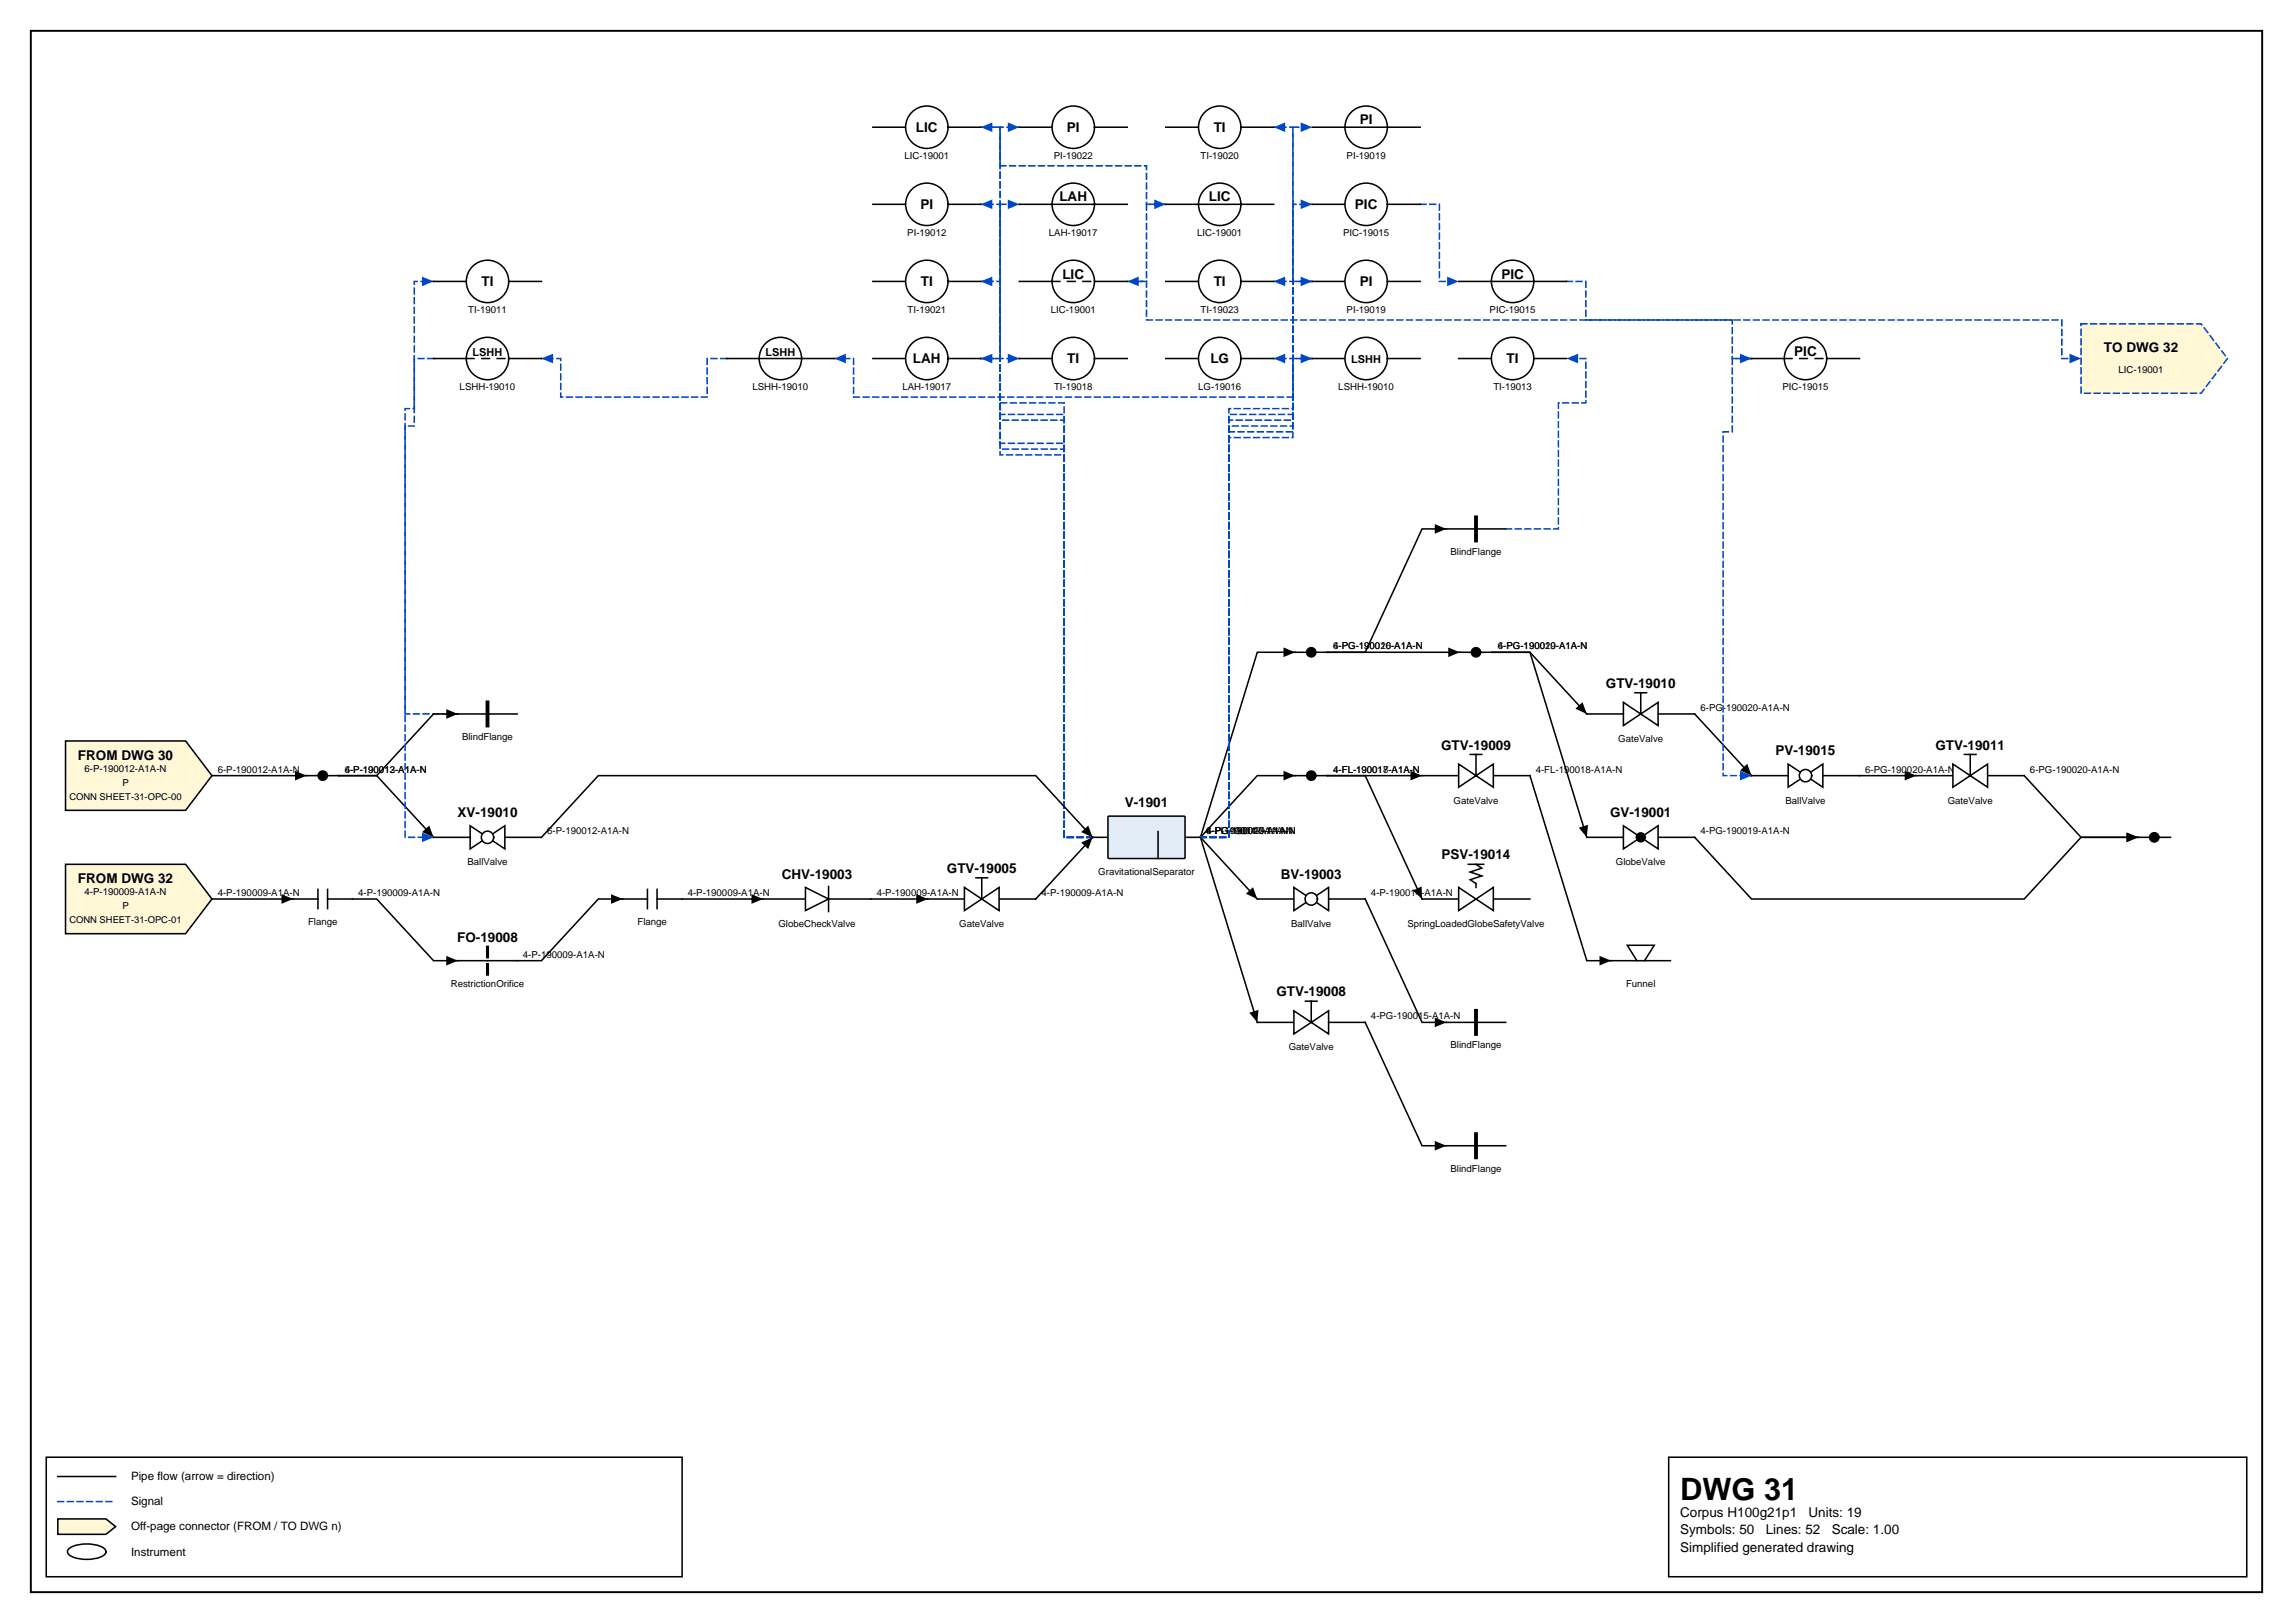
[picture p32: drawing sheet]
<svg xmlns="http://www.w3.org/2000/svg" width="420mm" height="297mm" viewBox="0 0 420 297" stroke-linecap="round" stroke-linejoin="round" font-family="sans-serif">
<defs><g id="words">
<text font-size="5.6" x="307.6" y="274.5">DWG 31</text>
<g font-size="2.5">
<text x="249" y="22.8">PI</text>
<text x="167.7" y="24.1">LIC</text>
<text x="195.3" y="24.1">PI</text>
<text x="222.2" y="24.1">TI</text>
<text x="168.5" y="38.3">PI</text>
<text x="194" y="36.9">LAH</text>
<text x="221.3" y="36.9">LIC</text>
<text x="248.1" y="38.3">PIC</text>
<text x="88.2" y="52.4">TI</text>
<text x="168.6" y="52.4">TI</text>
<text x="194.5" y="51">LIC</text>
<text x="222.2" y="52.4">TI</text>
<text x="249" y="52.4">PI</text>
<text x="274.9" y="51">PIC</text>
<text x="328.5" y="65.1">PIC</text>
<text x="385.2" y="64.4">TO DWG 32</text>
<text x="167.1" y="66.5">LAH</text>
<text x="195.4" y="66.5">TI</text>
<text x="221.6" y="66.5">LG</text>
<text x="275.8" y="66.5">TI</text>
<text x="294" y="125.9">GTV-19010</text>
<text x="263.8" y="137.2">GTV-19009</text>
<text x="354.3" y="137.2">GTV-19011</text>
<text x="14.3" y="139">FROM DWG 30</text>
<text x="325.1" y="138.3">PV-19015</text>
<text x="83.8" y="149.5">XV-19010</text>
<text x="205.9" y="147.8">V-1901</text>
<text x="294.8" y="149.5">GV-19001</text>
<text x="14.3" y="161.6">FROM DWG 32</text>
<text x="143.1" y="160.8">CHV-19003</text>
<text x="173.4" y="159.8">GTV-19005</text>
<text x="234.5" y="160.8">BV-19003</text>
<text x="263.9" y="157.3">PSV-19014</text>
<text x="83.7" y="172.5">FO-19008</text>
<text x="233.7" y="182.4">GTV-19008</text>
<text x="307.6" y="277.6">Corpus H100g21p1</text>
<text x="307.6" y="280.8">Symbols: 50</text>
<text x="323.3" y="280.8">Lines: 52</text>
<text x="331.1" y="277.6">Units: 19</text>
<text x="335.3" y="280.8">Scale: 1.00</text>
<text x="307.6" y="284">Simplified generated drawing</text>
</g>
<g font-size="2.1">
<text x="24" y="270.9">Pipe flow (arrow = direction)</text>
<text x="24" y="275.5">Signal</text>
<text x="24" y="280.1">Off-page connector (FROM / TO DWG n)</text>
<text x="24" y="284.7">Instrument</text>
</g>
<g font-size="2">
<text x="86.5" y="65.1">LSHH</text>
<text x="140.2" y="65.1">LSHH</text>
<text x="247.4" y="66.5">LSHH</text>
</g>
<g font-size="1.8">
<text x="165.6" y="29.1">LIC-19001</text>
<text x="192.9" y="29.1">PI-19022</text>
<text x="219.8" y="29.1">TI-19020</text>
<text x="246.5" y="29.1">PI-19019</text>
<text x="166.1" y="43.2">PI-19012</text>
<text x="192" y="43.2">LAH-19017</text>
<text x="219.2" y="43.2">LIC-19001</text>
<text x="245.9" y="43.2">PIC-19015</text>
<text x="85.7" y="57.3">TI-19011</text>
<text x="166.2" y="57.3">TI-19021</text>
<text x="192.4" y="57.3">LIC-19001</text>
<text x="219.8" y="57.3">TI-19023</text>
<text x="246.5" y="57.3">PI-19019</text>
<text x="272.7" y="57.3">PIC-19015</text>
<text x="84.2" y="71.4">LSHH-19010</text>
<text x="137.8" y="71.4">LSHH-19010</text>
<text x="165.2" y="71.4">LAH-19017</text>
<text x="193" y="71.4">TI-19018</text>
<text x="219.4" y="71.4">LG-19016</text>
<text x="245" y="71.4">LSHH-19010</text>
<text x="273.4" y="71.4">TI-19013</text>
<text x="326.3" y="71.4">PIC-19015</text>
<text x="387.9" y="68.4">LIC-19001</text>
<text x="265.6" y="101.6">BlindFlange</text>
<text x="244.1" y="118.9">4-PG-190016-A1A-N</text>
<text x="244.1" y="118.9">6-PG-190020-A1A-N</text>
<text x="274.2" y="118.9">6-PG-190020-A1A-N</text>
<text x="274.2" y="118.9">4-PG-190019-A1A-N</text>
<text x="311.3" y="130.1">6-PG-190020-A1A-N</text>
<text x="84.6" y="135.4">BlindFlange</text>
<text x="296.3" y="135.8">GateValve</text>
<text x="15.5" y="141.3">6-P-190012-A1A-N</text>
<text x="22.4" y="143.8">P</text>
<text x="39.9" y="141.4">6-P-190012-A1A-N</text>
<text x="63.1" y="141.4">4-P-190013-A1A-N</text>
<text x="63.1" y="141.4">6-P-190012-A1A-N</text>
<text x="244.1" y="141.4">4-FL-190018-A1A-N</text>
<text x="244.1" y="141.4">4-FL-190017-A1A-N</text>
<text x="281.2" y="141.4">4-FL-190018-A1A-N</text>
<text x="341.5" y="141.4">6-PG-190020-A1A-N</text>
<text x="371.7" y="141.4">6-PG-190020-A1A-N</text>
<text x="266.1" y="147.1">GateValve</text>
<text x="326.9" y="147.1">BallValve</text>
<text x="356.6" y="147.1">GateValve</text>
<text x="100.2" y="152.7">6-P-190012-A1A-N</text>
<text x="220.8" y="152.7">6-PG-190020-A1A-N</text>
<text x="220.8" y="152.7">4-PG-190015-A1A-N</text>
<text x="220.8" y="152.7">4-P-190014-A1A-N</text>
<text x="220.8" y="152.7">4-FL-190017-A1A-N</text>
<text x="311.3" y="152.7">4-PG-190019-A1A-N</text>
<text x="85.6" y="158.4">BallValve</text>
<text x="201.1" y="160.1">GravitationalSeparator</text>
<text x="295.8" y="158.4">GlobeValve</text>
<text x="15.5" y="163.9">4-P-190009-A1A-N</text>
<text x="22.4" y="166.4">P</text>
<text x="39.9" y="164">4-P-190009-A1A-N</text>
<text x="65.6" y="164">4-P-190009-A1A-N</text>
<text x="125.9" y="164">4-P-190009-A1A-N</text>
<text x="160.5" y="164">4-P-190009-A1A-N</text>
<text x="190.7" y="164">4-P-190009-A1A-N</text>
<text x="251" y="164">4-P-190014-A1A-N</text>
<text x="56.4" y="169.3">Flange</text>
<text x="116.7" y="169.3">Flange</text>
<text x="142.5" y="169.7">GlobeCheckValve</text>
<text x="175.6" y="169.7">GateValve</text>
<text x="236.4" y="169.7">BallValve</text>
<text x="257.7" y="169.7">SpringLoadedGlobeSafetyValve</text>
<text x="95.7" y="175.3">4-P-190009-A1A-N</text>
<text x="82.5" y="180.6">RestrictionOrifice</text>
<text x="297.7" y="180.6">Funnel</text>
<text x="251" y="186.6">4-PG-190015-A1A-N</text>
<text x="265.6" y="191.9">BlindFlange</text>
<text x="235.9" y="192.2">GateValve</text>
<text x="265.6" y="214.5">BlindFlange</text>
</g>
<g font-size="1.7">
<text x="12.7" y="146.4">CONN SHEET-31-OPC-00</text>
<text x="12.7" y="169">CONN SHEET-31-OPC-01</text>
</g>
</g></defs>
<path d="M5.6 5.6h408.6v285.8h-408.6z" fill="none" stroke="#000" stroke-width=".35"/>
<path d="M8.5 266.7h116.4v21.9h-116.4zM10.6 270.2h10.6M305.5 266.7h105.8v21.9h-105.8z" fill="none" stroke="#000" stroke-width=".28"/>
<path d="M10.6 274.8h10.6" fill="none" stroke="#0046c8" stroke-width=".28" stroke-dasharray="1.1 .7"/>
<path d="M10.6 278h8.8l1.8 1.4-1.8 1.4h-8.8z" fill="#fff7d6" stroke="#000" stroke-width=".28"/>
<path d="M12.7 283.4a6.7 6.7 0 0 1 6.3 0 .72 .72 0 0 1 0 1.2 6.7 6.7 0 0 1-6.3 0 .72 .72 0 0 1 0-1.2z" fill="none" stroke="#000" stroke-width=".28"/>
<path d="M275.7 96.8h9.6v-23.1h5v-8.1h-3.5" fill="none" stroke="#0046c8" stroke-width=".28" stroke-dasharray="1.1 .7"/>
<path d="M286.8 65.6l2.1-.9v1.8z" fill="#0046c8"/>
<path d="M83.8 130.7h-9.6v-55.9h1.6v-23.3h3.6" fill="none" stroke="#0046c8" stroke-width=".28" stroke-dasharray="1.1 .7"/>
<path d="M77.3 50.6l2.1 .9-2.1 .9z" fill="#0046c8"/>
<path d="M206.4 51.5h3.5v7.1h167.6v7h3.5" fill="none" stroke="#0046c8" stroke-width=".28" stroke-dasharray="1.1 .7"/>
<path d="M378.9 64.7l2.1 .9-2.1 .9z" fill="#0046c8"/>
<path d="M264.8 96.8h-4.5l-10.4 22.6h-6.9h24.3M280.1 142l10.4 33.8h4.5M64.5 164.5h4.5l10.4 11.3h4.4M114 164.5h-4.5l-10.4 11.3h-4.4M159.5 164.5h10.4" fill="none" stroke="#000" stroke-width=".28"/>
<path d="M262.7 95.9l2.1 .9-2.1 .9zM265.1 118.5l2.2 .9-2.2 .9zM81.7 174.9l2.1 .9-2.1 .9zM111.9 163.7l2.1 .8-2.1 .9zM167.7 163.7l2.2 .8-2.2 .9zM292.8 174.9l2.2 .9-2.2 .9z" fill="#000"/>
<path d="M200 153.2h-5.2v-77.4h-11.7v-10.2h3.5" fill="none" stroke="#0046c8" stroke-width=".28" stroke-dasharray="1.1 .7"/>
<path d="M184.5 64.7l2.1 .9-2.1 .9z" fill="#0046c8"/>
<path d="M200 153.2h-5.2v-76.3h-11.7v-53.6h3.5" fill="none" stroke="#0046c8" stroke-width=".28" stroke-dasharray="1.1 .7"/>
<path d="M184.5 22.4l2.1 .9-2.1 .9z" fill="#0046c8"/>
<path d="M237.1 119.4h-6.9l-10.4 33.8 10.4 33.9" fill="none" stroke="#000" stroke-width=".28"/>
<path d="M235 118.5l2.1 .9-2.1 .9zM228.7 185.3l1.7-.5-.2 2.3z" fill="#000"/>
<path d="M219.8 153.2h5.2v-75.2h11.7v-12.4h-3.5" fill="none" stroke="#0046c8" stroke-width=".28" stroke-dasharray="1.1 .7"/>
<path d="M233.2 65.6l2.1-.9v1.8z" fill="#0046c8"/>
<path d="M219.8 153.2h5.2v-74.2h11.7v-27.5h-3.5" fill="none" stroke="#0046c8" stroke-width=".28" stroke-dasharray="1.1 .7"/>
<path d="M233.2 51.5l2.1-.9v1.8z" fill="#0046c8"/>
<path d="M219.8 153.2l10.4 11.3" fill="none" stroke="#000" stroke-width=".28"/>
<path d="M228.1 163.6l1.3-1.2 .8 2.1z" fill="#000"/>
<path d="M219.8 153.2h5.2v-73.1h11.7v-56.8h-3.5" fill="none" stroke="#0046c8" stroke-width=".28" stroke-dasharray="1.1 .7"/>
<path d="M233.2 23.3l2.1-.9v1.8z" fill="#0046c8"/>
<path d="M200 153.2h-5.2v-72.1h-11.7v-15.5h-3.5" fill="none" stroke="#0046c8" stroke-width=".28" stroke-dasharray="1.1 .7"/>
<path d="M179.6 65.6l2.1-.9v1.8z" fill="#0046c8"/>
<path d="M237.1 142h-6.9l-10.4 11.2" fill="none" stroke="#000" stroke-width=".28"/>
<path d="M235 141.1l2.1 .9-2.1 .8z" fill="#000"/>
<path d="M200 153.2h-5.2v-71h-11.7v-30.7h-3.5" fill="none" stroke="#0046c8" stroke-width=".28" stroke-dasharray="1.1 .7"/>
<path d="M179.6 51.5l2.1-.9v1.8z" fill="#0046c8"/>
<path d="M200 153.2h-5.2v-69.9h-11.7v-45.9h-3.5" fill="none" stroke="#0046c8" stroke-width=".28" stroke-dasharray="1.1 .7"/>
<path d="M179.6 37.4l2.1-.9v1.8z" fill="#0046c8"/>
<path d="M200 153.2h-5.2v-79.5h-11.7v-50.4h-3.5" fill="none" stroke="#0046c8" stroke-width=".28" stroke-dasharray="1.1 .7"/>
<path d="M179.6 23.3l2.1-.9v1.8z" fill="#0046c8"/>
<path d="M219.8 153.2h5.2v-78.4h11.7v-9.2h3.5" fill="none" stroke="#0046c8" stroke-width=".28" stroke-dasharray="1.1 .7"/>
<path d="M238.1 64.7l2.1 .9-2.1 .9z" fill="#0046c8"/>
<path d="M219.8 153.2h5.2v-77.4h11.7v-24.3h3.5" fill="none" stroke="#0046c8" stroke-width=".28" stroke-dasharray="1.1 .7"/>
<path d="M238.1 50.6l2.1 .9-2.1 .9z" fill="#0046c8"/>
<path d="M219.8 153.2h5.2v-76.3h11.7v-39.5h3.5" fill="none" stroke="#0046c8" stroke-width=".28" stroke-dasharray="1.1 .7"/>
<path d="M238.1 36.5l2.1 .9-2.1 .9z" fill="#0046c8"/>
<path d="M83.8 130.7h-4.4l-10.4 11.3h-6.9h6.9l10.4 11.2M249.9 187.1l10.4 22.6h4.5" fill="none" stroke="#000" stroke-width=".28"/>
<path d="M81.7 129.8l2.1 .9-2.1 .9zM77.3 152.3l1.3-1.2 .8 2.1zM262.7 208.8l2.1 .9-2.1 .9z" fill="#000"/>
<path d="M133 65.6h-3.5v7.1h-26.8v-7.1h-3.6" fill="none" stroke="#0046c8" stroke-width=".28" stroke-dasharray="1.1 .7"/>
<path d="M99.1 65.6l2.1-.9v1.8z" fill="#0046c8"/>
<path d="M249.9 164.5l10.4 22.6h4.5" fill="none" stroke="#000" stroke-width=".28"/>
<path d="M262.7 186.2l2.1 .9-2.1 .9z" fill="#000"/>
<path d="M213.4 37.4h-3.5v14.1h-3.5" fill="none" stroke="#0046c8" stroke-width=".28" stroke-dasharray="1.1 .7"/>
<path d="M206.4 51.5l2.1-.9v1.8z" fill="#0046c8"/>
<path d="M310.3 130.7l10.4 11.3M38.8 142h17.3" fill="none" stroke="#000" stroke-width=".28"/>
<path d="M54 141.1l2.1 .9-2.1 .8zM318.6 141l1.3-1.2 .8 2.2z" fill="#000"/>
<path d="M79.4 65.6h-3.6v12.4h-1.6v75.2h5.2" fill="none" stroke="#0046c8" stroke-width=".28" stroke-dasharray="1.1 .7"/>
<path d="M77.3 152.4l2.1 .8-2.1 .9z" fill="#0046c8"/>
<path d="M179.6 65.6h3.5v-28.2h3.5" fill="none" stroke="#0046c8" stroke-width=".28" stroke-dasharray="1.1 .7"/>
<path d="M184.5 36.5l2.1 .9-2.1 .9z" fill="#0046c8"/>
<path d="M260.3 142h-17.3h6.9l10.4 22.5M370.6 142l10.4 11.2h10.4h-10.4l-10.4 11.3h-49.9l-10.4-11.3" fill="none" stroke="#000" stroke-width=".28"/>
<path d="M258.2 141.1l2.1 .9-2.1 .8zM389.3 152.4l2.1 .8-2.1 .9zM258.7 163l1.6-.8v2.3z" fill="#000"/>
<path d="M320.7 65.6h-3.6v13.4h-1.6v63h5.2" fill="none" stroke="#0046c8" stroke-width=".28" stroke-dasharray="1.1 .7"/>
<path d="M318.6 141.1l2.1 .9-2.1 .8z" fill="#0046c8"/>
<path d="M99.1 153.2l10.4-11.2h80.1l10.4 11.2-10.4 11.3M340.4 142h10.4" fill="none" stroke="#000" stroke-width=".28"/>
<path d="M197.9 154.2l2.1-1-.8 2.2zM197.9 152.3l1.3-1.2 .8 2.1zM348.7 141.1l2.1 .9-2.1 .8z" fill="#000"/>
<path d="M179.6 23.3h3.5v7h26.8v7.1h3.5" fill="none" stroke="#0046c8" stroke-width=".28" stroke-dasharray="1.1 .7"/>
<path d="M211.3 36.5l2.1 .9-2.1 .9z" fill="#0046c8"/>
<path d="M286.8 51.5h3.5v7.1h26.8v7h3.6" fill="none" stroke="#0046c8" stroke-width=".28" stroke-dasharray="1.1 .7"/>
<path d="M318.6 64.7l2.1 .9-2.1 .9z" fill="#0046c8"/>
<path d="M290.5 130.7l-10.4-11.3h-6.9h6.9l10.4 33.8" fill="none" stroke="#000" stroke-width=".28"/>
<path d="M288.4 129.7l1.3-1.2 .8 2.2zM289 151.5l1.7-.5-.2 2.2z" fill="#000"/>
<path d="M240.2 65.6h-3.5v7.1h-80.4v-7.1h-3.5" fill="none" stroke="#0046c8" stroke-width=".28" stroke-dasharray="1.1 .7"/>
<path d="M152.8 65.6l2.1-.9v1.8z" fill="#0046c8"/>
<path d="M240.2 51.5h-3.5v-28.2h3.5" fill="none" stroke="#0046c8" stroke-width=".28" stroke-dasharray="1.1 .7"/>
<path d="M238.1 22.4l2.1 .9-2.1 .9z" fill="#0046c8"/>
<path d="M260 37.4h3.5v14.1h3.6" fill="none" stroke="#0046c8" stroke-width=".28" stroke-dasharray="1.1 .7"/>
<path d="M264.9 50.6l2.2 .9-2.2 .9z" fill="#0046c8"/>
<path d="M186.6 65.6h6M200.4 65.6h6M38.8 164.5h14.9M124.8 164.5h14.9" fill="none" stroke="#000" stroke-width=".28"/>
<path d="M51.5 163.7l2.2 .8-2.2 .9zM137.6 163.7l2.1 .8-2.1 .9z" fill="#000"/>
<circle cx="196.5" cy="65.6" r="3.9" fill="#fff" stroke="#000" stroke-width=".28"/>
<path d="M186.6 51.5h6M200.4 51.5h6M264.8 96.8h10.9M83.8 130.7h10.9" fill="none" stroke="#000" stroke-width=".28"/>
<path d="M270.2 94.7v4.2M89.3 128.6v4.2" fill="none" stroke="#000" stroke-width=".71"/>
<circle cx="196.5" cy="51.5" r="3.9" fill="#fff" stroke="#000" stroke-width=".28"/>
<path d="M186.6 37.4h6M200.4 37.4h6M192.6 51.5h1.4M195.4 51.5h1.4M198.3 51.5h1.4" fill="none" stroke="#000" stroke-width=".28"/>
<circle cx="196.5" cy="37.4" r="3.9" fill="#fff" stroke="#000" stroke-width=".28"/>
<path d="M186.6 23.3h6M192.6 37.4h7.8M200.4 23.3h6M83.8 175.8h10.9" fill="none" stroke="#000" stroke-width=".28"/>
<path d="M89.3 173.4v1.7M89.3 176.5v1.8" fill="none" stroke="#000" stroke-width=".56"/>
<circle cx="196.5" cy="23.3" r="3.9" fill="#fff" stroke="#000" stroke-width=".28"/>
<path d="M237.1 119.4h5.9M53.7 164.5h4.5M58.2 162.8v3.5M60 164.5h4.5M60 162.8v3.5M139.7 164.5h7.8M151.7 164.5h7.8" fill="none" stroke="#000" stroke-width=".28"/>
<circle cx="240.1" cy="119.4" r=".85" fill="#000" stroke="#000" stroke-width=".28"/>
<path d="M147.5 162.4l4.2 2.1-4.2 2.2z" fill="#fff" stroke="#000" stroke-width=".28"/>
<path d="M260.3 142h6.8M273.4 142h6.7M151.7 162.2v4.6" fill="none" stroke="#000" stroke-width=".28"/>
<path d="M267.1 139.8l6.3 4.3v-4.3l-6.3 4.3z" fill="#fff" stroke="#000" stroke-width=".28"/>
<path d="M269.2 138.1h2.1M270.2 138.1v3.9M200 153.2h2.8M217 153.2h2.8" fill="none" stroke="#000" stroke-width=".28"/>
<path d="M202.9 149.4h14v7.7h-14z" fill="#e2ecf7" stroke="#000" stroke-width=".28"/>
<path d="M212 152.2v4.9M230.2 187.1h6.7M243.2 187.1h6.7" fill="none" stroke="#000" stroke-width=".28"/>
<path d="M236.9 185l6.3 4.2v-4.2l-6.3 4.2z" fill="#fff" stroke="#000" stroke-width=".28"/>
<path d="M213.4 65.6h6M227.2 65.6h6M239 183.2h2.1M240.1 183.2v3.9" fill="none" stroke="#000" stroke-width=".28"/>
<circle cx="223.3" cy="65.6" r="3.9" fill="#fff" stroke="#000" stroke-width=".28"/>
<path d="M133 65.6h6M146.8 65.6h6M56.1 142h6" fill="none" stroke="#000" stroke-width=".28"/>
<circle cx="59.1" cy="142" r=".85" fill="#000" stroke="#000" stroke-width=".28"/>
<circle cx="142.9" cy="65.6" r="3.9" fill="#fff" stroke="#000" stroke-width=".28"/>
<path d="M139 65.6h7.8M267.1 65.6h5.9M280.8 65.6h6" fill="none" stroke="#000" stroke-width=".28"/>
<circle cx="276.9" cy="65.6" r="3.9" fill="#fff" stroke="#000" stroke-width=".28"/>
<path d="M213.4 51.5h6M227.2 51.5h6" fill="none" stroke="#000" stroke-width=".28"/>
<circle cx="223.3" cy="51.5" r="3.9" fill="#fff" stroke="#000" stroke-width=".28"/>
<path d="M230.2 164.5h6.7M243.2 164.5h6.7" fill="none" stroke="#000" stroke-width=".28"/>
<g fill="#fff" stroke="#000" stroke-width=".28">
<path d="M236.9 162.4l6.3 4.3v-4.3l-6.3 4.3z"/>
<circle cx="240.1" cy="164.5" r="1.13"/>
</g>
<path d="M213.4 37.4h6M227.2 37.4h6" fill="none" stroke="#000" stroke-width=".28"/>
<circle cx="223.3" cy="37.4" r="3.9" fill="#fff" stroke="#000" stroke-width=".28"/>
<path d="M219.4 37.4h7.8M295 175.8h4.7M301.1 175.8h4.7" fill="none" stroke="#000" stroke-width=".28"/>
<path d="M297.9 173h5l-1.8 2.8h-1.4z" fill="#fff" stroke="#000" stroke-width=".28"/>
<path d="M213.4 23.3h6M227.2 23.3h6" fill="none" stroke="#000" stroke-width=".28"/>
<circle cx="223.3" cy="23.3" r="3.9" fill="#fff" stroke="#000" stroke-width=".28"/>
<path d="M12 135.6h22l4.8 6.4-4.8 6.3h-22z" fill="#fff7d6" stroke="#000" stroke-width=".28"/>
<path d="M290.5 130.7h6.7M303.6 130.7h6.7" fill="none" stroke="#000" stroke-width=".28"/>
<path d="M297.2 128.6l6.4 4.2v-4.2l-6.4 4.2z" fill="#fff" stroke="#000" stroke-width=".28"/>
<path d="M79.4 65.6h6M93.1 65.6h6M299.3 126.8h2.1M300.4 126.8v3.9" fill="none" stroke="#000" stroke-width=".28"/>
<circle cx="89.3" cy="65.6" r="3.9" fill="#fff" stroke="#000" stroke-width=".28"/>
<path d="M85.4 65.6h1.4M88.2 65.6h1.4M91 65.6h1.4M159.8 65.6h6M173.6 65.6h6" fill="none" stroke="#000" stroke-width=".28"/>
<circle cx="169.7" cy="65.6" r="3.9" fill="#fff" stroke="#000" stroke-width=".28"/>
<path d="M237.1 142h5.9" fill="none" stroke="#000" stroke-width=".28"/>
<circle cx="240.1" cy="142" r=".85" fill="#000" stroke="#000" stroke-width=".28"/>
<path d="M381 59.3h22l4.8 6.3-4.8 6.4h-22z" fill="#fff7d6" stroke="#0046c8" stroke-width=".28" stroke-dasharray="1.1 .7"/>
<path d="M290.5 153.2h6.7M303.6 153.2h6.7" fill="none" stroke="#000" stroke-width=".28"/>
<path d="M297.2 151.1l6.4 4.3v-4.3l-6.4 4.3z" fill="#fff" stroke="#000" stroke-width=".28"/>
<circle cx="300.4" cy="153.2" r=".81" fill="#000" stroke="#000" stroke-width=".28"/>
<path d="M350.8 142h6.7M363.9 142h6.7" fill="none" stroke="#000" stroke-width=".28"/>
<path d="M357.5 139.8l6.4 4.3v-4.3l-6.4 4.3z" fill="#fff" stroke="#000" stroke-width=".28"/>
<path d="M320.7 65.6h6M334.4 65.6h6M359.7 138.1h2.1M360.7 138.1v3.9" fill="none" stroke="#000" stroke-width=".28"/>
<circle cx="330.6" cy="65.6" r="3.9" fill="#fff" stroke="#000" stroke-width=".28"/>
<path d="M326.7 65.6h1.4M329.5 65.6h1.4M332.3 65.6h1.4M169.9 164.5h6.7M182.9 164.5h6.7" fill="none" stroke="#000" stroke-width=".28"/>
<path d="M176.6 162.4l6.3 4.3v-4.3l-6.3 4.3z" fill="#fff" stroke="#000" stroke-width=".28"/>
<path d="M159.8 51.5h6M173.6 51.5h6M178.7 160.7h2.1M179.7 160.7v3.8" fill="none" stroke="#000" stroke-width=".28"/>
<circle cx="169.7" cy="51.5" r="3.9" fill="#fff" stroke="#000" stroke-width=".28"/>
<path d="M159.8 37.4h6M173.6 37.4h6" fill="none" stroke="#000" stroke-width=".28"/>
<circle cx="169.7" cy="37.4" r="3.9" fill="#fff" stroke="#000" stroke-width=".28"/>
<path d="M320.7 142h6.7M333.7 142h6.7" fill="none" stroke="#000" stroke-width=".28"/>
<g fill="#fff" stroke="#000" stroke-width=".28">
<path d="M327.4 139.8l6.3 4.3v-4.3l-6.3 4.3z"/>
<circle cx="330.6" cy="142" r="1.13"/>
</g>
<path d="M79.4 153.2h6.7M92.4 153.2h6.7" fill="none" stroke="#000" stroke-width=".28"/>
<g fill="#fff" stroke="#000" stroke-width=".28">
<path d="M86.1 151.1l6.3 4.3v-4.3l-6.3 4.3z"/>
<circle cx="89.3" cy="153.2" r="1.13"/>
</g>
<path d="M159.8 23.3h6M173.6 23.3h6M264.8 209.7h10.9" fill="none" stroke="#000" stroke-width=".28"/>
<path d="M270.2 207.6v4.2" fill="none" stroke="#000" stroke-width=".71"/>
<circle cx="169.7" cy="23.3" r="3.9" fill="#fff" stroke="#000" stroke-width=".28"/>
<path d="M267.1 51.5h5.9M280.8 51.5h6" fill="none" stroke="#000" stroke-width=".28"/>
<circle cx="276.9" cy="51.5" r="3.9" fill="#fff" stroke="#000" stroke-width=".28"/>
<path d="M273 51.5h7.8M240.2 65.6h6M254 65.6h6M267.3 119.4h5.9" fill="none" stroke="#000" stroke-width=".28"/>
<circle cx="270.2" cy="119.4" r=".85" fill="#000" stroke="#000" stroke-width=".28"/>
<circle cx="250.1" cy="65.6" r="3.9" fill="#fff" stroke="#000" stroke-width=".28"/>
<path d="M240.2 51.5h6M254 51.5h6" fill="none" stroke="#000" stroke-width=".28"/>
<circle cx="250.1" cy="51.5" r="3.9" fill="#fff" stroke="#000" stroke-width=".28"/>
<path d="M240.2 37.4h6M254 37.4h6" fill="none" stroke="#000" stroke-width=".28"/>
<circle cx="250.1" cy="37.4" r="3.9" fill="#fff" stroke="#000" stroke-width=".28"/>
<path d="M12 158.2h22l4.8 6.3-4.8 6.4h-22z" fill="#fff7d6" stroke="#000" stroke-width=".28"/>
<path d="M240.2 23.3h6M254 23.3h6" fill="none" stroke="#000" stroke-width=".28"/>
<circle cx="250.1" cy="23.3" r="3.9" fill="#fff" stroke="#000" stroke-width=".28"/>
<path d="M246.2 23.3h7.8M260.3 164.5h6.8M273.4 164.5h6.7" fill="none" stroke="#000" stroke-width=".28"/>
<path d="M267.1 162.4l6.3 4.3v-4.3l-6.3 4.3z" fill="#fff" stroke="#000" stroke-width=".28"/>
<path d="M79.4 51.5h6M93.1 51.5h6M268.8 158.2h2.8M270.2 158.2l1.1 .7-2.1 .7 2.1 .7-2.1 .7 1 .7v.7M391.4 153.2h6M114 164.5h4.5M118.5 162.8v3.5M120.3 164.5h4.5M120.3 162.8v3.5M264.8 187.1h10.9" fill="none" stroke="#000" stroke-width=".28"/>
<circle cx="394.4" cy="153.2" r=".85" fill="#000" stroke="#000" stroke-width=".28"/>
<path d="M270.2 185v4.2" fill="none" stroke="#000" stroke-width=".71"/>
<circle cx="89.3" cy="51.5" r="3.9" fill="#fff" stroke="#000" stroke-width=".28"/>
<use href="#words"/>
</svg>
